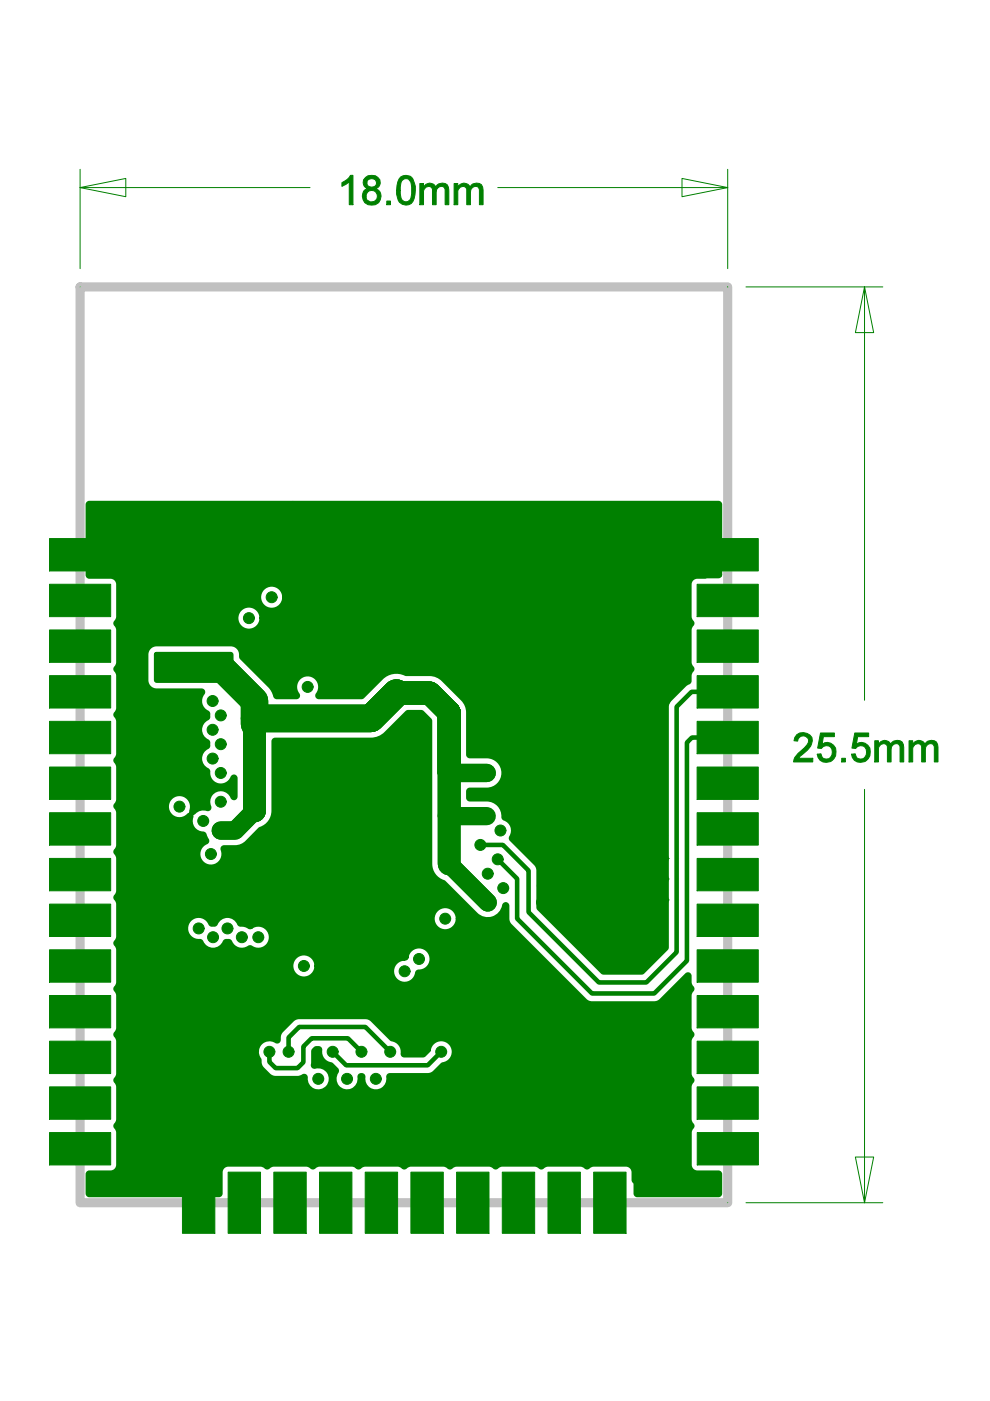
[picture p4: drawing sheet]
<svg xmlns="http://www.w3.org/2000/svg" width="210mm" height="297mm" viewBox="0 0 210 297" stroke-linecap="round" stroke-linejoin="round" font-family="sans-serif">
<defs><g id="words">
<g font-size="13" fill="#008000">
<text x="21.6" y="121.1" transform="rotate(-90 21.6 121.1)">J3x1</text>
<text x="158.9" y="121.1" transform="rotate(-90 158.9 121.1)">J1x1</text>
<text x="158.9" y="140.4" transform="rotate(-90 158.9 140.4)">J9x1</text>
<text x="21.6" y="247" transform="rotate(-90 21.6 247)">J37x1</text>
<text x="159" y="247" transform="rotate(-90 159 247)">J38x1</text>
<text x="38.7" y="259.7">J2</text>
<text x="48.4" y="259.7">J5</text>
<text x="67.7" y="259.7">J11</text>
<text x="77.4" y="259.7">J14</text>
<text x="87.1" y="259.7">J17</text>
<text x="96.8" y="259.7">J20</text>
<text x="116.2" y="259.7">J26</text>
<text x="125.9" y="259.7">J29</text>
</g>
</g></defs>
<path d="M17 60.8h137.3v194.2h-137.3z" fill="none" stroke="#c0c0c0" stroke-width="1.9"/>
<path d="M18.7 106.8v15.3l.2 .1h4.6a1.65 1.65 0 0 1 1.6 1.7v6.8l-.1 .7-.5 .8 .5 .7 .1 .7v6.8l-.1 .7-.5 .7 .5 .8 .1 .7v6.8l-.1 .7-.5 .7 .5 .8 .1 .6v6.9l-.1 .7-.5 .7 .5 .8 .1 .6v6.9l-.1 .6-.5 .8 .5 .8 .1 .6v6.9l-.1 .6-.5 .8 .5 .7 .1 .7v6.9l-.1 .6-.5 .8 .5 .7 .1 .7v6.9l-.1 .6-.5 .8 .5 .7 .1 .7v6.8l-.1 .7-.5 .8 .5 .7 .1 .7v6.8l-.1 .7-.5 .7 .5 .8 .1 .7v6.8l-.1 .7-.5 .7 .5 .8 .1 .6v6.9l-.1 .7-.5 .7 .5 .8 .1 .6v6.9a1.65 1.65 0 0 1-1.6 1.6l-4.7 .1-.2 .2 .1 4.3 .2 .2h27.5l.3-.3 .1-5a1.65 1.65 0 0 1 1.6-1.2h6.8l.7 .1 .7 .5 .8-.5 .7-.1h6.8l.7 .1 .7 .5 .8-.5 .6-.1h6.9l.7 .1 .7 .5 .8-.5 .6-.1h6.9l.7 .1 .7 .5 .8-.5 .6-.1h6.9l.6 .1 .8 .5 .8-.5 .6-.1h6.9l.6 .1 .8 .5 .7-.5 .7-.1h6.9l.6 .1 .8 .5 .7-.5 .7-.1h6.9l.6 .1 .8 .5 .7-.5 .7-.1h6.8a1.65 1.65 0 0 1 1.7 1.6v1.7l.4 .7v2.2l.3 .3h17.2l.3-.2v-4.3l-.1-.2-5.1-.1a1.65 1.65 0 0 1-1.2-1.6v-6.9l.1-.6 .5-.8-.5-.7-.1-.7v-6.9l.1-.6 .5-.8-.5-.7-.1-.7v-6.8l.1-.7 .5-.8-.5-.7-.1-.7v-6.8l.1-.7 .5-.7-.6-1.1-.1-1.9h-.4l-5.5 5.4a2.13 2.13 0 0 1-1.5 .7h-13.2l-1.2-.4-16.2-16.1a2.13 2.13 0 0 1-.6-1.5v-2.8l-.2-.3-.3 .2a3.6 3.6 0 0 1-6.1 2l-6.8-6.8a4.1 4.1 0 0 1-2.9-3.9v-30.3l-1.8-1.9h-3l-5 4.9-1 .6-1.2 .3-21 .1-.2 .3v15.5a4.2 4.2 0 0 1-2.9 3.2l-2.7 2.7-1.2 .8a7.4 7.4 0 0 1-3.7 .3l-.2 .1-.1 .3a2.72 2.72 0 0 1-1.6 3.5 2.72 2.72 0 0 1-3.5-1.6 2.72 2.72 0 0 1 1.7-3.5l.1-.3-.7-1.4a2.86 2.86 0 0 1-2.7-3.8l-.3-.2a2.75 2.75 0 0 1-4.6-.5 2.75 2.75 0 0 1 2.4-4 2.75 2.75 0 0 1 2.6 3.8l.3 .2a3.1 3.1 0 0 1 3.2-.8l.3-.2a2.77 2.77 0 0 1 1.4-3.8 2.77 2.77 0 0 1 3.7 1.7l.3-.1 .1-.2v-3.9l-.2-.3-.4 .2a2.75 2.75 0 0 1-3.2 1.6 2.75 2.75 0 0 1-2-3.1 2.81 2.81 0 0 1-1.7-2.6 2.81 2.81 0 0 1 1.7-2.6v-.7l-.2-.3a2.76 2.76 0 0 1-1.5-2.6 2.76 2.76 0 0 1 1.7-2.5v-.7l-.2-.3a2.77 2.77 0 0 1-.9-4.3l-.3-.4h-9.5a2.23 2.23 0 0 1-2.2-2.2l.1-6a2.23 2.23 0 0 1 2.1-1.6h16.3a2.7 2.7 0 0 1 1.7 2.8l6.3 6.3 1 2 4.4 .1 .2-.3a2.74 2.74 0 0 1 .2-3.8 2.74 2.74 0 0 1 3.8 0 2.74 2.74 0 0 1 .2 3.8l.3 .3 9.2-.1 4.6-4.5a4.7 4.7 0 0 1 4.8-.3h5.4l1.5 .5 .9 .7 4.5 4.5 .7 1.4 .1 1.1v9.1l.3 .1 4.3 .1a3.6 3.6 0 0 1 2.9 3.8 3.6 3.6 0 0 1-3.6 3.3h-3.8l-.1 .3v1.4l.3 .3h4.1a3.7 3.7 0 0 1 3.1 3.9 2.87 2.87 0 0 1 1.5 4.3l5.3 5.4a2.13 2.13 0 0 1 .6 1.5v7.9l13.7 13.6h8.2l5.1-5 .1-51.3 .2-.8 .5-.7 3.1-3.1 1.1-.8a2.55 2.55 0 0 1 .5-2.3v-.4l-.4-.6-.1-.7v-6.8l.1-.7 .5-.7-.5-.8-.1-.7v-6.8a1.65 1.65 0 0 1 1.6-1.7l4.5-.1 .3-.1v-15l-.1-.3h-133.6zM83.8 204.1a2.71 2.71 0 0 1 2.1-.9l.3-.2a2.72 2.72 0 0 1 3-2.4 2.72 2.72 0 0 1 2.4 3 2.72 2.72 0 0 1-3 2.5l-.1 .1a2.73 2.73 0 0 1-3.7 2.2 2.73 2.73 0 0 1-1-4.3zM91.7 194.8a2.71 2.71 0 0 1 5.4 0 2.71 2.71 0 0 1-5.4 0zM55.2 221.1a2.81 2.81 0 0 1 3.6-.3l.2-.2 .1-.6a2.13 2.13 0 0 1 .6-1.5l2.2-2.3a2.13 2.13 0 0 1 1.5-.6h14.1a2.13 2.13 0 0 1 1.5 .6l4 4a2.98 2.98 0 0 1 2.5 3.4l4.2 .1 1.1-.9a2.75 2.75 0 0 1 2.8-2.5 2.75 2.75 0 0 1 2.7 2.6 2.75 2.75 0 0 1-2.5 2.9l-1.6 1.6a2.13 2.13 0 0 1-1.5 .6l-8.3 .1a2.76 2.76 0 0 1-2.3 3.3 2.76 2.76 0 0 1-3.1-2.5v-.6a.37 .37 0 0 0-.4-.3 .37 .37 0 0 0-.3 .3 2.74 2.74 0 0 1-3.5 3 2.74 2.74 0 0 1-1.4-4.3l-1.1-1.2a2.98 2.98 0 0 1-2.5-3.4 .87 .87 0 0 0-1.3 .5l-.1 3 .2 .2a2.74 2.74 0 0 1 3.6 2.2 2.74 2.74 0 0 1-2.7 3.2 2.74 2.74 0 0 1-2.7-3.2l-.3-.2-1.4 .5h-4.7a2.13 2.13 0 0 1-1.5-.6 4.2 4.2 0 0 1-1.9-2.4v-.8a2.9 2.9 0 0 1 .2-3.7zM40.3 194.8a2.79 2.79 0 0 1 4.5 1.2h.8a2.81 2.81 0 0 1 2.6-1.9 2.81 2.81 0 0 1 2.7 1.9l1.3 .1 .8 .5a2.75 2.75 0 0 1 3.7 .2 2.75 2.75 0 0 1 0 3.8 2.75 2.75 0 0 1-3.7 .3 2.86 2.86 0 0 1-4.4-1.3h-.8a2.81 2.81 0 0 1-2.6 1.8 2.81 2.81 0 0 1-2.7-1.8 2.76 2.76 0 0 1-2.8-1.6 2.76 2.76 0 0 1 .6-3.2zM61.7 204.8a2.71 2.71 0 0 1 5.4 0 2.71 2.71 0 0 1-5.4 0zM54.9 126.6a2.71 2.71 0 0 1 5.4 0 2.71 2.71 0 0 1-5.4 0zM50.1 131.1a2.71 2.71 0 0 1 5.4 0 2.71 2.71 0 0 1-5.4 0z" fill="#008000" stroke="#008000" stroke-width=".97"/>
<g fill="none" stroke="#008000" stroke-width=".21">
<path d="M17 39.8l9.7-2v3.9zM17 35.9v21.1M17 39.8h48.7M105.5 39.8h48.8M144.6 37.8l9.7 2-9.7 1.9zM154.3 35.9v21.1M17 60.8h.1M154.3 60.8h.1M158.2 60.8h29M183.3 60.8l1.9 9.7h-3.8zM183.3 60.8v87.7M21.2 109.7h.1"/>
<path d="M22.3 108.5h.1M23.5 109.7h.1M26.6 120h.1M27.1 113.9h.1M27.1 109.9h.1M27.3 117.6h.1M28.2 111h.1M28.2 108.7h.1M29.4 109.9h.1M29.6 113.8h.1M30.8 115h.1M30.8 112.6h.1"/>
<path d="M31.9 113.8h.1M32.4 116.9h.1M33.6 118.1h.1M33.6 115.7h.1M33.6 108.7h.1M34.2 112.9h.1M34.7 116.9h.1M34.8 109.9h.1M34.8 107.5h.1M35.4 114.1h.1M35.4 111.7h.1M36 108.7h.1"/>
<path d="M36.6 112.9h.1M37.4 116.2h.1M37.5 108.7h.1M38.6 117.4h.1M38.6 115.1h.1M38.7 109.9h.1M38.7 107.5h.1M39.8 116.2h.1M39.8 108.7h.1M40.1 112.8h.1M41.2 113.9h.1M41.2 111.6h.1"/>
<path d="M41.4 108.7h.1M42.4 112.8h.1M42.6 109.9h.1M42.6 107.5h.1M43.3 117.6h.1M43.7 108.7h.1M43.8 113.6h.1M44.5 118.8h.1M44.5 116.5h.1M45 114.8h.1M45 112.5h.1M45.6 117.6h.1"/>
<path d="M46.2 113.6h.1M46.3 108.5h.1M47.5 109.6h.1M47.5 107.3h.1M47.5 118.4h.1M48.5 113.4h.1M48.6 108.5h.1M48.7 119.5h.1M48.7 117.2h.1M49.7 114.6h.1M49.7 112.3h.1M49.8 118.4h.1"/>
<path d="M50.8 113.4h.1M51.4 108.5h.1M52.6 109.6h.1M52.6 107.3h.1M52.9 118.4h.1M53.7 108.5h.1M54 113.1h.1M54.1 119.5h.1M54.1 117.2h.1M55.2 114.2h.1M55.2 111.9h.1M55.2 118.4h.1"/>
<path d="M56.4 113.1h.1M57 115.8h.1M58.2 117h.1M58.2 114.7h.1M59.4 115.8h.1M60.8 119.2h.1M60.9 107.5h.1M61.9 118.1h.1M62.1 108.6h.1M62.1 106.3h.1M63.1 119.2h.1M63.2 107.5h.1"/>
<path d="M64.2 107.6h.1M64.2 111.1h.1M65.4 108.8h.1M65.4 106.4h.1M65.4 112.2h.1M65.4 109.9h.1M66.6 107.6h.1M66.6 111.1h.1M67.6 114.5h.1M68 107.7h.1M68.8 115.7h.1M68.8 113.3h.1"/>
<path d="M69.1 108.9h.1M69.1 106.6h.1M69.9 114.5h.1M70.3 107.7h.1M70.7 117.5h.1M71.1 111.7h.1M71.9 118.6h.1M71.9 116.3h.1M72.3 112.8h.1M72.3 110.5h.1M73 117.5h.1M73.3 107.8h.1"/>
<path d="M73.5 111.7h.1M74.5 108.9h.1M74.5 106.6h.1M74.7 115.6h.1M75.7 107.8h.1M75.8 116.7h.1M75.8 114.4h.1M76.4 111.9h.1M77 115.6h.1M77.6 113.1h.1M77.6 110.8h.1M78.7 111.9h.1"/>
<path d="M79.6 108.1h.1M80.7 109.2h.1M80.7 106.9h.1M81.4 112.2h.1M81.6 116.3h.1M81.9 108.1h.1M82.6 113.3h.1M82.6 111h.1M82.7 117.5h.1M82.7 115.1h.1M83.8 112.2h.1M83.9 116.3h.1"/>
<path d="M84.7 119h.1M85.1 108h.1M85.4 114h.1M85.8 117.9h.1M86.2 109.1h.1M86.2 106.8h.1M86.6 115.2h.1M86.6 112.9h.1M87 119h.1M87.4 108h.1M87.8 114h.1M89 111.3h.1"/>
<path d="M90.2 112.4h.1M90.2 110.1h.1M91 115.7h.1M91.4 111.3h.1M92.1 116.9h.1M92.1 114.6h.1M92.2 108.1h.1M92.4 119.3h.1M93.3 115.7h.1M93.3 109.3h.1M93.3 107h.1M94.5 108.1h.1"/>
<path d="M94.6 114.1h.1M95.7 115.2h.1M95.7 112.9h.1M96.6 109.1h.1M96.8 116.9h.1M96.9 114.1h.1M97.8 110.2h.1M97.8 107.9h.1M97.9 112.7h.1M97.9 118.1h.1M97.9 115.7h.1M99 109.1h.1"/>
<path d="M99.1 113.8h.1M99.1 111.5h.1M99.1 116.9h.1M100.3 112.7h.1M100.8 114.8h.1M102 116h.1M102 113.7h.1M102.2 109.1h.1M102.3 119.8h.1M103.2 114.8h.1M103.4 110.3h.1M103.4 108h.1"/>
<path d="M104.6 109.1h.1M105.5 112.5h.1M106.7 113.6h.1M106.7 111.3h.1M106.9 118.1h.1M107.9 112.5h.1M108.1 119.2h.1M108.1 116.9h.1M108.5 109.2h.1M109.2 118.1h.1M109.7 110.4h.1M109.7 108.1h.1"/>
<path d="M110.6 115.6h.1M110.9 109.2h.1M111.7 116.8h.1M111.7 114.5h.1M111.9 112.3h.1M112.6 119.1h.1M112.9 115.6h.1M113.1 113.5h.1M113.1 111.1h.1M114.3 112.3h.1M116.4 115.5h.1M117.1 119.8h.1"/>
<path d="M117.1 109.1h.1M117.6 116.7h.1M117.6 114.4h.1M118.2 118.6h.1M118.2 110.3h.1M118.2 108h.1M118.3 112.6h.1M118.7 115.5h.1M119.4 119.8h.1M119.4 109.1h.1M119.5 113.8h.1M119.5 111.5h.1"/>
<path d="M120.6 112.6h.1M122.5 118.9h.1M123.7 117.8h.1M123.7 113.2h.1M124.7 109.1h.1M124.8 118.9h.1M124.9 114.4h.1M124.9 112h.1M125.9 110.3h.1M125.9 108h.1M126.1 113.2h.1M126.2 116.6h.1"/>
<path d="M127 109.1h.1M127.3 117.7h.1M127.3 115.4h.1M128.5 116.6h.1M128.6 113.2h.1M129.8 108.7h.1M129.8 118.6h.1M129.8 114.4h.1M129.8 112h.1M130.9 109.9h.1M130.9 107.5h.1M130.9 119.8h.1"/>
<path d="M130.9 117.5h.1M131 113.2h.1M132.1 108.7h.1M132.1 118.6h.1M133.6 108.7h.1M133.9 113.6h.1M134.8 109.9h.1M134.8 107.5h.1M135.1 114.7h.1M135.1 112.4h.1M135.2 118.6h.1M136 108.7h.1"/>
<path d="M136.2 113.6h.1M136.4 119.8h.1M136.4 117.5h.1M137.5 108.7h.1M137.5 118.6h.1M137.9 113.3h.1M138.7 109.9h.1M138.7 107.5h.1M139.1 114.4h.1M139.1 112.1h.1M139.8 108.7h.1M140.3 113.3h.1"/>
<path d="M142.2 113.9h.1M143.1 117.7h.1M143.3 115.1h.1M143.3 112.8h.1M144.3 118.9h.1M144.3 116.5h.1M144.5 113.9h.1M26.6 122.3h.1M27.7 121.1h.1M51.4 138.4h.1M52.5 139.6h.1M52.5 137.2h.1"/>
<path d="M53.7 138.4h.1M61.9 120.4h.1M64.1 122.8h.1M65.3 124h.1M65.3 121.7h.1M66.4 122.8h.1M66.6 125.8h.1M67.8 126.9h.1M67.8 124.6h.1M69 125.8h.1M69.7 129h.1M70.8 130.2h.1"/>
<path d="M70.8 127.8h.1M72 129h.1M72.6 131.6h.1M73.7 132.7h.1M73.7 130.4h.1M74.9 131.6h.1M75.4 134.5h.1M76.5 135.6h.1M76.5 133.3h.1M77.7 134.5h.1M78.1 137.4h.1M78.6 124.9h.1"/>
<path d="M79.3 138.5h.1M79.3 136.2h.1M79.7 126.1h.1M79.7 123.8h.1M80.5 137.4h.1M80.9 124.9h.1M81.6 127.9h.1M82 122.9h.1M82.7 129.1h.1M82.7 126.7h.1M83.1 124h.1M83.1 121.7h.1"/>
<path d="M83.9 127.9h.1M84.3 122.9h.1M85 131.7h.1M85.8 120.2h.1M86 123.7h.1M86.1 132.9h.1M86.1 130.6h.1M87.2 124.9h.1M87.2 122.6h.1M87.3 131.7h.1M87.9 128.4h.1M88.1 134.3h.1"/>
<path d="M88.4 123.7h.1M89.1 129.6h.1M89.1 127.3h.1M89.2 135.5h.1M89.2 133.2h.1M90.2 128.4h.1M90.4 134.3h.1M91.1 125.5h.1M91.2 120.5h.1M92.2 126.6h.1M92.2 124.3h.1M92.4 121.6h.1"/>
<path d="M93.4 125.5h.1M93.5 120.5h.1M93.5 128.9h.1M94.7 130h.1M94.7 127.7h.1M95.3 122.6h.1M95.4 139.4h.1M95.9 128.9h.1M96.5 123.8h.1M96.5 121.5h.1M96.6 138.3h.1M97.7 122.6h.1"/>
<path d="M97.7 139.4h.1M98.3 127.1h.1M98.6 132.4h.1M98.9 136.9h.1M99.5 128.2h.1M99.5 125.9h.1M99.7 133.6h.1M99.7 131.2h.1M100.1 138.1h.1M100.1 135.7h.1M100.6 127.1h.1M100.9 132.4h.1"/>
<path d="M101.1 120.9h.1M101.2 136.9h.1M102 125.8h.1M102.3 122.1h.1M102.6 136.5h.1M102.8 129.9h.1M103.2 127h.1M103.2 124.6h.1M103.5 120.9h.1M103.8 137.7h.1M103.8 135.3h.1M103.9 131.1h.1"/>
<path d="M103.9 128.8h.1M104.3 125.8h.1M104.9 136.5h.1M105.1 129.9h.1M105.4 133.2h.1M105.8 125.4h.1M106 138.9h.1M106.4 122.1h.1M106.6 134.4h.1M106.6 132.1h.1M106.9 126.6h.1M106.9 124.3h.1"/>
<path d="M107.1 137.7h.1M107.6 123.3h.1M107.6 121h.1M107.7 133.2h.1M108.1 125.4h.1M108.3 138.9h.1M108.6 128.9h.1M108.8 122.1h.1M109.1 135h.1M109.8 130.1h.1M109.8 127.7h.1M110.2 136.2h.1"/>
<path d="M110.2 133.8h.1M110.8 138.8h.1M110.9 128.9h.1M111.4 135h.1M111.4 120.2h.1M111.9 139.9h.1M111.9 137.6h.1M112 124.9h.1M112.6 121.4h.1M113.1 138.8h.1M113.2 126h.1M113.2 123.7h.1"/>
<path d="M113.8 120.2h.1M114.1 129.7h.1M114.1 135h.1M114.3 124.9h.1M115.2 130.9h.1M115.2 128.6h.1M115.2 136.2h.1M115.2 133.8h.1M116.4 129.7h.1M116.4 135h.1M116.5 123.7h.1M117.3 128.8h.1"/>
<path d="M117.7 124.9h.1M117.7 122.6h.1M118.2 120.9h.1M118.4 130h.1M118.4 127.6h.1M118.8 123.7h.1M119.6 128.8h.1M121.4 128.4h.1M121.5 123.2h.1M122.6 129.6h.1M122.6 127.3h.1M122.7 124.3h.1"/>
<path d="M122.7 122h.1M123.7 120.1h.1M123.7 128.4h.1M123.8 123.2h.1M125 128.2h.1M126.1 129.4h.1M126.1 127.1h.1M126.4 123.3h.1M127.3 128.2h.1M127.5 124.5h.1M127.5 122.2h.1M128.7 123.3h.1"/>
<path d="M130.3 124h.1M131.2 127.9h.1M131.5 125.2h.1M131.5 122.8h.1M132.3 129h.1M132.3 126.7h.1M132.7 124h.1M133.2 139.9h.1M133.5 127.9h.1M134.3 133.8h.1M135.5 135h.1M135.5 132.7h.1"/>
<path d="M136.2 124.4h.1M136.7 133.8h.1M137.3 125.5h.1M137.3 123.2h.1M138 139.6h.1M138.5 124.4h.1M139.6 132.3h.1M139.9 121.6h.1M140.8 133.4h.1M140.8 131.1h.1M141.1 122.7h.1M141.1 120.4h.1"/>
<path d="M141.5 139.6h.1M141.9 132.3h.1M142.2 121.6h.1M143.1 132.2h.1M143.8 122.5h.1M144.3 133.4h.1M144.3 131h.1M144.9 123.7h.1M144.9 121.3h.1M25.2 142.4h.1M25.9 151.6h.1M26.4 143.6h.1"/>
<path d="M26.4 141.3h.1M27 152.7h.1M27 150.4h.1M27.6 142.4h.1M28.2 151.6h.1M75.1 159.3h.1M92 142.5h.1M93.2 143.6h.1M93.2 141.3h.1M94.4 142.5h.1M95.7 145.1h.1M96.6 140.6h.1"/>
<path d="M96.8 146.3h.1M96.8 143.9h.1M98 145.1h.1M99.6 141.4h.1M100.7 142.6h.1M100.7 140.3h.1M101.9 141.4h.1M102.9 152.3h.1M103.7 142.8h.1M104.1 153.5h.1M104.1 151.1h.1M104.8 143.9h.1"/>
<path d="M104.8 141.6h.1M105.3 152.3h.1M106 142.8h.1M107 151.4h.1M107.1 140h.1M107.8 142.6h.1M108.2 152.6h.1M108.2 150.2h.1M108.9 143.8h.1M108.9 141.5h.1M109.3 151.4h.1M110.1 142.6h.1"/>
<path d="M112 146.5h.1M113.1 142.5h.1M113.1 147.6h.1M113.1 145.3h.1M114.3 143.7h.1M114.3 141.4h.1M114.3 146.5h.1M115.4 142.5h.1M126.2 152.4h.1M127.4 153.5h.1M127.4 151.2h.1M128.6 152.4h.1"/>
<path d="M129.7 152.4h.1M130.8 153.5h.1M130.8 151.2h.1M131.4 156h.1M131.9 147.1h.1M132 152.4h.1M132.1 141h.1M132.5 157.1h.1M132.5 154.8h.1M132.9 159h.1M133.1 148.3h.1M133.1 145.9h.1"/>
<path d="M133.2 151.3h.1M133.2 142.2h.1M133.7 156h.1M134.1 157.9h.1M134.3 147.1h.1M134.4 152.5h.1M134.4 150.2h.1M134.4 141h.1M135.3 159h.1M135.3 144.9h.1M135.5 148.8h.1M135.5 151.3h.1"/>
<path d="M136.3 155.9h.1M136.5 146.1h.1M136.5 143.8h.1M136.7 149.9h.1M136.7 147.6h.1M136.8 140.8h.1M137.5 152.5h.1M137.5 157.1h.1M137.5 154.7h.1M137.6 144.9h.1M137.8 148.8h.1M138 142h.1"/>
<path d="M138.6 158.9h.1M138.6 153.7h.1M138.6 151.3h.1M138.7 155.9h.1M139.1 140.8h.1M139.1 144.9h.1M139.8 157.7h.1M139.8 152.5h.1M139.8 148.3h.1M140.3 146h.1M140.3 143.7h.1M140.3 140.7h.1"/>
<path d="M140.9 158.9h.1M141 149.5h.1M141 147.2h.1M141.5 144.9h.1M141.5 141.9h.1M142.1 148.3h.1M142.7 140.7h.1M142.9 144.1h.1M144.1 145.3h.1M144.1 142.9h.1M29.3 166.8h.1M30.4 167.9h.1"/>
<path d="M30.4 165.6h.1M31.6 166.8h.1M31.9 163.1h.1M33.1 164.3h.1M33.1 161.9h.1M34.3 163.1h.1M59.9 174.6h.1M62.4 168.9h.1M62.4 174.7h.1M62.4 163.1h.1M63.5 179.3h.1M63.5 170h.1"/>
<path d="M63.5 167.7h.1M63.5 175.9h.1M63.5 173.5h.1M63.5 164.2h.1M63.5 161.9h.1M64.7 168.9h.1M64.7 174.7h.1M64.7 163.1h.1M68.2 174.7h.1M68.2 168.9h.1M68.2 163.1h.1M69.3 179.3h.1"/>
<path d="M69.3 175.9h.1M69.3 173.5h.1M69.3 170h.1M69.3 167.7h.1M69.3 164.2h.1M69.3 161.9h.1M70.5 174.7h.1M70.5 168.9h.1M70.5 163.1h.1M74 168.9h.1M74 163.1h.1M74 174.7h.1"/>
<path d="M75.1 170h.1M75.1 167.7h.1M75.1 164.2h.1M75.1 161.9h.1M75.1 179.3h.1M75.1 175.9h.1M75.1 173.5h.1M76.3 168.9h.1M76.3 163.1h.1M76.3 174.7h.1M79.8 163.1h.1M79.8 168.9h.1"/>
<path d="M79.8 174.7h.1M81 164.2h.1M81 161.9h.1M81 170h.1M81 167.7h.1M81 179.3h.1M81 175.9h.1M81 173.5h.1M82.1 163.1h.1M82.1 168.9h.1M82.1 174.7h.1M85.6 163.1h.1"/>
<path d="M85.6 168.9h.1M85.6 174.7h.1M86.8 179.3h.1M86.8 164.2h.1M86.8 161.9h.1M86.8 170h.1M86.8 167.7h.1M86.8 175.9h.1M86.8 173.5h.1M87.9 163.1h.1M87.9 168.9h.1M87.9 174.7h.1"/>
<path d="M90.4 174.6h.1M109.2 178.5h.1M110.3 179.6h.1M110.3 177.3h.1M111.5 178.5h.1M112.4 170.1h.1M113.5 171.3h.1M113.5 168.9h.1M114.7 170.1h.1M116.4 172h.1M117.6 173.2h.1M117.6 170.9h.1"/>
<path d="M117.6 168h.1M118.7 172h.1M118.8 169.1h.1M118.8 166.8h.1M119.9 168h.1M121.7 167.7h.1M122.8 168.9h.1M122.8 166.6h.1M124 167.7h.1M132.8 167.6h.1M133.9 168.8h.1M133.9 166.5h.1"/>
<path d="M134.1 160.2h.1M135.1 167.6h.1M138.5 168.2h.1M139 172.5h.1M139 177.1h.1M139.7 169.3h.1M139.7 167h.1M139.8 160h.1M140.1 173.6h.1M140.1 171.3h.1M140.2 178.3h.1M140.2 176h.1"/>
<path d="M140.8 168.2h.1M141.3 172.5h.1M141.3 177.1h.1M183.3 167.4v87.6M35.9 193h.1M37.1 194.2h.1M37.1 191.8h.1M37.8 189.8h.1M38.2 193h.1M38.9 191h.1M38.9 188.6h.1M40.1 189.8h.1"/>
<path d="M40.9 185.4h.1M42.1 186.5h.1M42.1 184.2h.1M43.2 185.4h.1M62.4 180.5h.1M62.4 186.3h.1M63.5 181.7h.1M63.5 187.5h.1M63.5 185.2h.1M64.7 180.5h.1M64.7 186.3h.1M68.2 180.5h.1"/>
<path d="M68.2 186.3h.1M69.3 181.7h.1M69.3 187.5h.1M69.3 185.2h.1M70.5 180.5h.1M70.5 186.3h.1M74 186.3h.1M74 180.5h.1M75.1 189.8h.1M75.1 187.5h.1M75.1 185.2h.1M75.1 181.7h.1"/>
<path d="M76.3 186.3h.1M76.3 180.5h.1M79.8 186.3h.1M79.8 180.5h.1M81 187.5h.1M81 185.2h.1M81 181.7h.1M82.1 186.3h.1M82.1 180.5h.1M85.6 180.5h.1M85.6 186.3h.1M86.8 181.7h.1"/>
<path d="M86.8 187.5h.1M86.8 185.2h.1M87.9 180.5h.1M87.9 186.3h.1M112.7 182h.1M113.8 191.3h.1M113.9 183.2h.1M113.9 180.8h.1M113.9 187.8h.1M114.9 192.5h.1M114.9 190.1h.1M115 182h.1"/>
<path d="M115.1 188.9h.1M115.1 186.6h.1M116.1 191.3h.1M116.3 187.8h.1M117.4 190.1h.1M117.6 185.8h.1M117.7 194.3h.1M118.6 191.3h.1M118.6 189h.1M118.7 187h.1M118.7 184.7h.1M118.9 195.4h.1"/>
<path d="M118.9 193.1h.1M119.7 190.1h.1M119.9 185.8h.1M120.1 194.3h.1M120.8 197.2h.1M121.9 198.4h.1M121.9 196.1h.1M123.1 197.2h.1M124.6 195h.1M125.8 196.2h.1M125.8 193.9h.1M126.9 195h.1"/>
<path d="M138.4 195.6h.1M139.2 198.9h.1M139.4 182h.1M139.4 186.4h.1M139.4 190.8h.1M139.5 196.7h.1M139.5 194.4h.1M140.5 183.2h.1M140.5 180.9h.1M140.5 187.5h.1M140.5 185.2h.1M140.5 192h.1"/>
<path d="M140.5 189.6h.1M140.7 195.6h.1M141.7 182h.1M141.7 186.4h.1M141.7 190.8h.1M25.4 209.7h.1M25.9 218.9h.1M26.5 210.8h.1M26.5 208.5h.1M27.1 217.7h.1M27.7 209.7h.1M28.2 218.9h.1"/>
<path d="M122.1 217.9h.1M123.2 219h.1M123.2 216.7h.1M124.4 217.9h.1M126.3 202.9h.1M126.7 219.8h.1M127.5 204.1h.1M127.5 201.7h.1M128.7 202.9h.1M129.1 217.7h.1M130.2 203.3h.1M130.3 218.8h.1"/>
<path d="M130.3 216.5h.1M131.4 204.5h.1M131.4 202.1h.1M131.5 217.7h.1M132.6 203.3h.1M132.9 219.8h.1M133.8 217.9h.1M134.5 203.6h.1M134.9 219h.1M134.9 216.7h.1M135.6 204.8h.1M135.6 202.4h.1"/>
<path d="M136.1 217.9h.1M136.8 203.6h.1M137.7 219.8h.1M138 200h.1M138.4 218h.1M139.2 201.2h.1M139.5 219.1h.1M139.5 216.8h.1M140.4 200h.1M140.7 218h.1M143.5 218.3h.1M144.7 219.5h.1"/>
<path d="M144.7 217.2h.1M145.8 218.3h.1M26 228.3h.1M27 237.8h.1M27.1 220h.1M27.1 229.4h.1M27.1 227.1h.1M28.2 238.9h.1M28.3 228.3h.1M56.6 239.5h.1M56.9 235.2h.1M58.1 236.3h.1"/>
<path d="M58.1 234h.1M59.2 235.2h.1M64.8 240h.1M65.6 234.8h.1M66 238.8h.1M66.8 236h.1M66.8 233.7h.1M67.1 240h.1M67.9 234.8h.1M80.7 238.9h.1M86.1 239.6h.1M91.9 232.3h.1"/>
<path d="M93.1 233.5h.1M93.1 231.1h.1M94.2 232.3h.1M96.1 232.3h.1M97 224.8h.1M97.3 233.5h.1M97.3 231.1h.1M98.2 225.9h.1M98.2 223.6h.1M98.4 232.3h.1M99.3 224.8h.1M125.5 220.9h.1"/>
<path d="M126.7 222.1h.1M127.8 220.9h.1M128.9 227.8h.1M130.1 228.9h.1M130.1 226.6h.1M131.2 227.8h.1M131.6 231.1h.1M131.8 221h.1M132.2 237.3h.1M132.8 232.3h.1M132.8 230h.1M132.9 222.1h.1"/>
<path d="M133.4 238.4h.1M133.4 236.1h.1M133.9 231.1h.1M134.1 221h.1M134.3 227.1h.1M134.5 237.3h.1M135.5 228.3h.1M135.5 226h.1M136.2 239.4h.1M136.5 221h.1M136.5 230.6h.1M136.6 227.1h.1"/>
<path d="M137.7 222.1h.1M137.7 231.7h.1M137.7 229.4h.1M138.5 237.4h.1M138.8 227.1h.1M138.8 221h.1M138.9 230.6h.1M139.7 238.5h.1M139.7 236.2h.1M140 228.3h.1M140 226h.1M140.8 237.4h.1"/>
<path d="M141 230.9h.1M141.1 227.1h.1M141.4 221.3h.1M142.2 232h.1M142.2 229.7h.1M142.5 222.4h.1M142.5 220.1h.1M142.7 238.5h.1M143.1 227.6h.1M143.3 230.9h.1M143.7 221.3h.1M143.9 239.7h.1"/>
<path d="M143.9 237.4h.1M144.3 228.7h.1M144.3 226.4h.1M145 238.5h.1M145.4 227.6h.1M20.8 252.6h.1M27 240.1h.1M27.4 242.7h.1M27.8 245.6h.1M28.2 251.3h.1M29 246.8h.1M29 244.4h.1"/>
<path d="M29.3 252.4h.1M29.3 250.1h.1M30.1 245.6h.1M30.5 251.3h.1M33.1 246h.1M33.6 251.3h.1M34.2 247.1h.1M34.2 244.8h.1M44 242.5h.1M45.1 243.6h.1M45.1 241.3h.1M46.3 242.5h.1"/>
<path d="M49.9 245.5h.1M50.2 241.4h.1M51.1 244.4h.1M51.4 242.6h.1M51.4 240.2h.1M52.2 245.5h.1M52.5 241.4h.1M55.5 240.7h.1M55.7 245.6h.1M56.6 241.8h.1M56.8 244.4h.1M57.8 240.7h.1"/>
<path d="M58 245.6h.1M64.8 245.2h.1M65.9 244h.1M66 241.1h.1M67.1 245.2h.1M79.5 240.1h.1M80.7 241.2h.1M81.9 240.1h.1M84.2 244.9h.1M84.9 240.8h.1M85.4 243.8h.1M86.1 242h.1"/>
<path d="M86.5 244.9h.1M87.3 240.8h.1M89.5 245h.1M90.7 243.9h.1M91.9 245h.1M102.4 241.9h.1M103.6 243h.1M103.6 240.7h.1M104.8 241.9h.1M106.7 245.2h.1M107.8 242.1h.1M107.9 244h.1"/>
<path d="M109 243.2h.1M109 240.9h.1M109.1 245.2h.1M110.1 242.1h.1M113.6 245.2h.1M114.7 241.3h.1M114.8 244h.1M115.8 242.5h.1M115.8 240.2h.1M116 245.2h.1M117 241.3h.1M123.3 245.7h.1"/>
<path d="M124.4 244.6h.1M125.6 245.7h.1M135.1 240.6h.1M136.2 241.8h.1M137.4 240.6h.1M137.7 251.8h.1M140.6 246.7h.1M141.2 251.5h.1M141.8 247.9h.1M141.8 245.6h.1M142.4 252.7h.1M142.4 250.3h.1"/>
<path d="M143 246.7h.1M143.5 251.5h.1M150.1 252.1h.1M154.3 255h.1M158.2 255h29M181.4 245.3h3.8l-1.9 9.7z"/>
</g>
<path d="M33.2 138.8h15.7v5.4h-15.7z" fill="#008000" stroke="#008000" stroke-width="1.2"/>
<path d="M154.3 156.4h-7.6l-1.1 1v46.3l-6.9 6.9h-13.2l-15.9-15.8v-8.5l-4.1-4.1M154.3 146.7h-7.7l-3.1 3.1v52.1l-6.5 6.4h-10l-14.9-14.9v-8.8l-5.5-5.5h-4.8M57.1 223v2.1l1.3 1.4h4.7l1.2-1.3v-3.3l1.8-1.8h7.7l2.8 2.9M61.2 223v-3l2.2-2.3h14.1l5.2 5.3M70.5 223l2.9 2.9h17.3l2.8-2.9" fill="none" stroke="#008000" stroke-width=".97"/>
<path d="M46.8 141.4l7.2 7.2v3.7h24.6l5.4-5.4-5.4 5.4h-24.6v1.2" fill="none" stroke="#008000" stroke-width="5.8"/>
<path d="M54 153.5v18.4M84 146.9h7.1l4.1 4.2v32.1" fill="none" stroke="#008000" stroke-width="4.8"/>
<path d="M54 171.9l-4.2 4.2h-3M95.2 163.9h8M95.2 173h8M95.2 183.2l8.2 8.1" fill="none" stroke="#008000" stroke-width="3.9"/>
<g fill="#008000" stroke="#008000" stroke-width=".21">
<path d="M10.5 143.3h13v6.8h-13z"/>
<path d="M147.8 143.3h13v6.8h-13z"/>
<path d="M10.5 152.9h13v6.9h-13z"/>
<path d="M147.8 152.9h13v6.9h-13z"/>
<path d="M10.5 162.6h13v6.9h-13z"/>
<path d="M147.8 162.6h13v6.9h-13z"/>
<path d="M10.5 172.3h13v6.9h-13z"/>
<path d="M147.8 172.3h13v6.9h-13z"/>
<path d="M10.5 182h13v6.9h-13z"/>
<path d="M106.5 248.5h6.9v13h-6.9z"/>
<path d="M147.8 182h13v6.9h-13z"/>
<path d="M10.5 191.7h13v6.9h-13z"/>
<path d="M147.8 191.7h13v6.9h-13z"/>
<path d="M10.5 201.4h13v6.8h-13z"/>
<path d="M147.8 201.4h13v6.8h-13z"/>
<path d="M10.5 211.1h13v6.8h-13z"/>
<path d="M147.8 211.1h13v6.8h-13z"/>
<path d="M10.5 220.8h13v6.8h-13z"/>
<path d="M147.8 220.8h13v6.8h-13z"/>
<path d="M10.5 230.4h13v6.9h-13z"/>
<path d="M147.8 230.4h13v6.9h-13z"/>
<path d="M10.5 123.9h13v6.8h-13z"/>
<path d="M147.8 123.9h13v6.8h-13z"/>
<path d="M10.5 133.6h13v6.8h-13z"/>
<path d="M58.1 248.5h6.8v13h-6.8z"/>
<path d="M59.9 159.3h30.5v30.5h-30.5z"/>
<path d="M72.5 38.7a3.5 3.5 0 0 0 1.8-1.5h.5v6.2h-.7v-4.8l-1.6 .9zM77.5 37.6a1.83 1.83 0 0 1 2-.4 1.83 1.83 0 0 1 1.1 1.6 1.43 1.43 0 0 1-.9 1.2 1.8 1.8 0 0 1 1 2.1 1.8 1.8 0 0 1-1.9 1.4 1.9 1.9 0 0 1-1.8-1.2 1.9 1.9 0 0 1 .4-2.1l.5-.2a1.41 1.41 0 0 1-.4-2.4zM78 38.1a.97 .97 0 0 0 .2 1.3 .97 .97 0 0 0 1.3 0 .97 .97 0 0 0 .1-1.3 1.3 1.3 0 0 0-1.6 0zM77.6 41.6a1.22 1.22 0 0 0 2.4 0 1.22 1.22 0 0 0-2.4 0zM82 42.6h.8v.8h-.8zM85 37.5a1.89 1.89 0 0 1 2.9 1.4 5 5 0 0 1-.7 4.2 1.86 1.86 0 0 1-2.9-1.3 5.1 5.1 0 0 1 .7-4.3zM85.2 38.3a6.1 6.1 0 0 0 0 4.1 1.11 1.11 0 0 0 1.3 .3 1.11 1.11 0 0 0 .7-1.1l.1-1.9a2.02 2.02 0 0 0-.7-1.7h-1zM89 38.9h.8v.7a1.44 1.44 0 0 1 1.3-.8 1.44 1.44 0 0 1 1.3 .9 1.63 1.63 0 0 1 2.4-.5l.4 1.1v3.1h-.8v-2.8a.88 .88 0 0 0-.5-1.1 .88 .88 0 0 0-1.1 .4l-.2 .3-.1 .6v2.6h-.8v-2.9a.8 .8 0 0 0-.8-1 1.24 1.24 0 0 0-1.1 1.6v2.3h-.8zM96.3 38.9h.8v.7a1.44 1.44 0 0 1 1.3-.8 1.44 1.44 0 0 1 1.3 .9 1.63 1.63 0 0 1 2.4-.5l.3 1.1v3.1h-.8v-2.8a.88 .88 0 0 0-.4-1.1 .88 .88 0 0 0-1.1 .4l-.3 .3-.1 .6v2.6h-.7v-2.9a.8 .8 0 0 0-.8-1 1.24 1.24 0 0 0-1.1 1.6v2.3h-.8z"/>
<path d="M168.9 155.8a2.22 2.22 0 0 1 3.2 .6 3.2 3.2 0 0 1-1.6 3.2l-1.2 1.2h3v.7h-4a3 3 0 0 1 1.5-2.3 2.73 2.73 0 0 0 1.6-2.6 1.21 1.21 0 0 0-1.3-.6 1.21 1.21 0 0 0-1 1.1h-.8l.2-.7zM174 155.4h2.9v.8h-2.3l-.3 1.6a1.82 1.82 0 0 1 2-.2 1.82 1.82 0 0 1 1 1.8 2.03 2.03 0 0 1-1.4 2.2 2.03 2.03 0 0 1-2.5-1l-.1-.7 .8-.1a1.23 1.23 0 0 0 1.3 1.1 1.23 1.23 0 0 0 1.1-1.4 1.25 1.25 0 0 0-.9-1.4 1.25 1.25 0 0 0-1.5 .6l-.7-.1zM178.5 160.8h.7v.7h-.7zM181.2 155.4h3v.8h-2.4l-.2 1.6a1.82 1.82 0 0 1 2-.2 1.82 1.82 0 0 1 .9 1.8 2.03 2.03 0 0 1-1.4 2.2 2.03 2.03 0 0 1-2.4-1l-.2-.7 .8-.1a1.23 1.23 0 0 0 1.4 1.1 1.23 1.23 0 0 0 1-1.4 1.25 1.25 0 0 0-.8-1.4 1.25 1.25 0 0 0-1.5 .6l-.8-.1zM185.5 157.1h.7v.6a1.44 1.44 0 0 1 1.4-.7 1.44 1.44 0 0 1 1.2 .8 1.63 1.63 0 0 1 2.5-.5l.3 1.1v3.1h-.8v-2.7a.88 .88 0 0 0-.4-1.1 .88 .88 0 0 0-1.1 .3l-.3 .3-.1 .7v2.5h-.7v-2.8a.8 .8 0 0 0-.8-1 1.24 1.24 0 0 0-1.2 1.5v2.3h-.7zM192.7 157.1h.8v.6a1.44 1.44 0 0 1 1.3-.7 1.44 1.44 0 0 1 1.3 .8 1.63 1.63 0 0 1 2.4-.5l.4 1.1v3.1h-.8v-2.7a.88 .88 0 0 0-.4-1.1 .88 .88 0 0 0-1.2 .3l-.2 .3-.1 .7v2.5h-.8v-2.8a.8 .8 0 0 0-.8-1 1.24 1.24 0 0 0-1.1 1.5v2.3h-.8z"/>
<circle cx="20.8" cy="251.4" r="1.16"/>
<circle cx="27" cy="238.9" r="1.16"/>
<circle cx="26.3" cy="242.7" r="1.16"/>
<circle cx="29.3" cy="251.3" r="1.16"/>
<circle cx="34.7" cy="251.3" r="1.16"/>
<circle cx="29" cy="245.6" r="1.16"/>
<circle cx="34.2" cy="246" r="1.16"/>
<circle cx="45.1" cy="242.5" r="1.16"/>
<circle cx="51.4" cy="241.4" r="1.16"/>
<circle cx="51.1" cy="245.5" r="1.16"/>
<circle cx="56.8" cy="245.6" r="1.16"/>
<circle cx="56.6" cy="240.7" r="1.16"/>
<circle cx="65.9" cy="245.2" r="1.16"/>
<circle cx="66" cy="240" r="1.16"/>
<circle cx="80.7" cy="240.1" r="1.16"/>
<circle cx="86.1" cy="240.8" r="1.16"/>
<circle cx="85.4" cy="244.9" r="1.16"/>
<circle cx="90.7" cy="245" r="1.16"/>
<circle cx="103.6" cy="241.9" r="1.16"/>
<circle cx="115.8" cy="241.3" r="1.16"/>
<circle cx="109" cy="242.1" r="1.16"/>
<circle cx="107.9" cy="245.2" r="1.16"/>
<circle cx="114.8" cy="245.2" r="1.16"/>
<circle cx="136.2" cy="240.6" r="1.16"/>
<circle cx="133.4" cy="237.3" r="1.16"/>
<circle cx="136.6" cy="251.8" r="1.16"/>
<circle cx="142.4" cy="251.5" r="1.16"/>
<circle cx="124.4" cy="245.7" r="1.16"/>
<circle cx="141.8" cy="246.7" r="1.16"/>
<circle cx="139.7" cy="237.4" r="1.16"/>
<circle cx="150.1" cy="250.9" r="1.16"/>
<circle cx="143.9" cy="238.5" r="1.16"/>
<circle cx="27.1" cy="218.9" r="1.16"/>
<circle cx="27.1" cy="228.3" r="1.16"/>
<circle cx="61.2" cy="223" r="1.16"/>
<circle cx="57.1" cy="223" r="1.16"/>
<circle cx="58.1" cy="235.2" r="1.16"/>
<circle cx="67.5" cy="228.7" r="1.16"/>
<circle cx="70.5" cy="223" r="1.16"/>
<circle cx="79.7" cy="228.7" r="1.16"/>
<circle cx="82.7" cy="223" r="1.16"/>
<circle cx="73.6" cy="228.7" r="1.16"/>
<circle cx="76.6" cy="223" r="1.16"/>
<circle cx="66.8" cy="234.8" r="1.16"/>
<circle cx="98.2" cy="224.8" r="1.16"/>
<circle cx="93.5" cy="223" r="1.16"/>
<circle cx="93" cy="232.3" r="1.16"/>
<circle cx="97.3" cy="232.3" r="1.16"/>
<circle cx="123.2" cy="217.9" r="1.16"/>
<circle cx="130.1" cy="227.8" r="1.16"/>
<circle cx="126.7" cy="220.9" r="1.16"/>
<circle cx="132.8" cy="231.1" r="1.16"/>
<circle cx="137.7" cy="230.6" r="1.16"/>
<circle cx="135.5" cy="227.1" r="1.16"/>
<circle cx="140" cy="227.1" r="1.16"/>
<circle cx="132.9" cy="221" r="1.16"/>
<circle cx="130.3" cy="217.7" r="1.16"/>
<circle cx="142.2" cy="230.9" r="1.16"/>
<circle cx="142.5" cy="221.3" r="1.16"/>
<circle cx="137.7" cy="221" r="1.16"/>
<circle cx="139.5" cy="218" r="1.16"/>
<circle cx="134.9" cy="217.9" r="1.16"/>
<circle cx="144.7" cy="218.3" r="1.16"/>
<circle cx="144.3" cy="227.6" r="1.16"/>
<circle cx="26.5" cy="209.7" r="1.16"/>
<circle cx="45.2" cy="198.7" r="1.16"/>
<circle cx="51.3" cy="198.7" r="1.16"/>
<circle cx="64.4" cy="204.8" r="1.16"/>
<circle cx="54.8" cy="198.7" r="1.16"/>
<circle cx="85.8" cy="205.9" r="1.16"/>
<circle cx="88.8" cy="203.3" r="1.16"/>
<circle cx="121.9" cy="197.2" r="1.16"/>
<circle cx="127.5" cy="202.9" r="1.16"/>
<circle cx="131.4" cy="203.3" r="1.16"/>
<circle cx="135.6" cy="203.6" r="1.16"/>
<circle cx="139.2" cy="200" r="1.16"/>
<circle cx="42.1" cy="196.8" r="1.16"/>
<circle cx="44.7" cy="181.1" r="1.16"/>
<circle cx="37.1" cy="193" r="1.16"/>
<circle cx="38.9" cy="189.8" r="1.16"/>
<circle cx="42.1" cy="185.4" r="1.16"/>
<circle cx="63.5" cy="180.5" r="1.16"/>
<circle cx="63.5" cy="186.3" r="1.16"/>
<circle cx="48.2" cy="196.8" r="1.16"/>
<circle cx="75.1" cy="186.3" r="1.16"/>
<circle cx="69.3" cy="180.5" r="1.16"/>
<circle cx="81" cy="186.3" r="1.16"/>
<circle cx="69.3" cy="186.3" r="1.16"/>
<circle cx="81" cy="180.5" r="1.16"/>
<circle cx="75.1" cy="180.5" r="1.16"/>
<circle cx="86.8" cy="180.5" r="1.16"/>
<circle cx="86.8" cy="186.3" r="1.16"/>
<circle cx="103.4" cy="191.3" r="1.45"/>
<circle cx="101.8" cy="179.1" r="1.16"/>
<circle cx="94.4" cy="194.8" r="1.16"/>
<circle cx="103.4" cy="185.2" r="1.16"/>
<circle cx="118.7" cy="185.8" r="1.16"/>
<circle cx="118.6" cy="190.1" r="1.16"/>
<circle cx="115.1" cy="187.8" r="1.16"/>
<circle cx="113.9" cy="182" r="1.16"/>
<circle cx="110.3" cy="178.5" r="1.16"/>
<circle cx="105.5" cy="182.2" r="1.16"/>
<circle cx="106.7" cy="188.3" r="1.16"/>
<circle cx="114.9" cy="191.3" r="1.16"/>
<circle cx="118.9" cy="194.3" r="1.16"/>
<circle cx="125.8" cy="195" r="1.16"/>
<circle cx="139.5" cy="195.6" r="1.16"/>
<circle cx="140.5" cy="190.8" r="1.16"/>
<circle cx="140.5" cy="186.4" r="1.16"/>
<circle cx="140.5" cy="182" r="1.16"/>
<circle cx="30.4" cy="166.8" r="1.16"/>
<circle cx="33.1" cy="163.1" r="1.16"/>
<circle cx="38" cy="171" r="1.16"/>
<circle cx="45.1" cy="160.8" r="1.16"/>
<circle cx="43.1" cy="174.1" r="1.16"/>
<circle cx="63.5" cy="168.9" r="1.16"/>
<circle cx="63.5" cy="174.7" r="1.16"/>
<circle cx="63.5" cy="163.1" r="1.16"/>
<circle cx="46.8" cy="176.1" r="1.45"/>
<circle cx="46.8" cy="163.9" r="1.16"/>
<circle cx="46.8" cy="170" r="1.16"/>
<circle cx="81" cy="168.9" r="1.16"/>
<circle cx="81" cy="163.1" r="1.16"/>
<circle cx="69.3" cy="174.7" r="1.16"/>
<circle cx="75.1" cy="168.9" r="1.16"/>
<circle cx="69.3" cy="168.9" r="1.16"/>
<circle cx="75.1" cy="163.1" r="1.16"/>
<circle cx="75.1" cy="174.7" r="1.16"/>
<circle cx="81" cy="174.7" r="1.16"/>
<circle cx="69.3" cy="163.1" r="1.16"/>
<circle cx="86.8" cy="163.1" r="1.16"/>
<circle cx="86.8" cy="168.9" r="1.16"/>
<circle cx="86.8" cy="174.7" r="1.16"/>
<circle cx="103.2" cy="173" r="1.45"/>
<circle cx="103.2" cy="163.9" r="1.45"/>
<circle cx="106.1" cy="176.1" r="1.16"/>
<circle cx="113.5" cy="170.1" r="1.16"/>
<circle cx="117.6" cy="172" r="1.16"/>
<circle cx="118.8" cy="168" r="1.16"/>
<circle cx="122.8" cy="167.7" r="1.16"/>
<circle cx="139.8" cy="158.9" r="1.16"/>
<circle cx="140.2" cy="177.1" r="1.16"/>
<circle cx="140.1" cy="172.5" r="1.16"/>
<circle cx="134.1" cy="159" r="1.16"/>
<circle cx="133.9" cy="167.6" r="1.16"/>
<circle cx="139.7" cy="168.2" r="1.16"/>
<circle cx="27" cy="151.6" r="1.16"/>
<circle cx="26.4" cy="142.4" r="1.16"/>
<circle cx="35.5" cy="141.4" r="1.94"/>
<circle cx="41.2" cy="141.4" r="1.94"/>
<circle cx="45.1" cy="148.6" r="1.16"/>
<circle cx="45.1" cy="154.7" r="1.16"/>
<circle cx="46.8" cy="141.4" r="1.94"/>
<circle cx="46.8" cy="151.7" r="1.16"/>
<circle cx="46.8" cy="157.8" r="1.16"/>
<circle cx="65.2" cy="145.6" r="1.16"/>
<circle cx="84" cy="146.9" r="1.94"/>
<circle cx="95.2" cy="151.1" r="1.94"/>
<circle cx="93.2" cy="142.5" r="1.16"/>
<circle cx="96.6" cy="139.4" r="1.16"/>
<circle cx="96.8" cy="145.1" r="1.16"/>
<circle cx="100.7" cy="141.4" r="1.16"/>
<circle cx="104.1" cy="152.3" r="1.16"/>
<circle cx="114.3" cy="142.5" r="1.16"/>
<circle cx="104.8" cy="142.8" r="1.16"/>
<circle cx="108.9" cy="142.6" r="1.16"/>
<circle cx="107.1" cy="138.9" r="1.16"/>
<circle cx="108.2" cy="151.4" r="1.16"/>
<circle cx="113.1" cy="146.5" r="1.16"/>
<circle cx="138.6" cy="152.5" r="1.16"/>
<circle cx="137.5" cy="155.9" r="1.16"/>
<circle cx="133.1" cy="147.1" r="1.16"/>
<circle cx="141" cy="148.3" r="1.16"/>
<circle cx="133.2" cy="141" r="1.16"/>
<circle cx="138" cy="140.8" r="1.16"/>
<circle cx="127.4" cy="152.4" r="1.16"/>
<circle cx="141.5" cy="140.7" r="1.16"/>
<circle cx="140.3" cy="144.9" r="1.16"/>
<circle cx="136.5" cy="144.9" r="1.16"/>
<circle cx="136.7" cy="148.8" r="1.16"/>
<circle cx="134.4" cy="151.3" r="1.16"/>
<circle cx="130.8" cy="152.4" r="1.16"/>
<circle cx="132.5" cy="156" r="1.16"/>
<circle cx="144.1" cy="144.1" r="1.16"/>
<circle cx="26.6" cy="121.1" r="1.16"/>
<circle cx="57.6" cy="126.6" r="1.16"/>
<circle cx="52.8" cy="131.1" r="1.16"/>
<circle cx="52.5" cy="138.4" r="1.16"/>
<circle cx="65.3" cy="122.8" r="1.16"/>
<circle cx="79.7" cy="124.9" r="1.16"/>
<circle cx="82.7" cy="127.9" r="1.16"/>
<circle cx="83.1" cy="122.9" r="1.16"/>
<circle cx="79.3" cy="137.4" r="1.16"/>
<circle cx="76.5" cy="134.5" r="1.16"/>
<circle cx="73.7" cy="131.6" r="1.16"/>
<circle cx="70.8" cy="129" r="1.16"/>
<circle cx="67.8" cy="125.8" r="1.16"/>
<circle cx="103.8" cy="136.5" r="1.16"/>
<circle cx="103.9" cy="129.9" r="1.16"/>
<circle cx="87.2" cy="123.7" r="1.16"/>
<circle cx="86.1" cy="131.7" r="1.16"/>
<circle cx="89.2" cy="134.3" r="1.16"/>
<circle cx="89.1" cy="128.4" r="1.16"/>
<circle cx="94.7" cy="128.9" r="1.16"/>
<circle cx="92.2" cy="125.5" r="1.16"/>
<circle cx="96.5" cy="122.6" r="1.16"/>
<circle cx="92.4" cy="120.5" r="1.16"/>
<circle cx="102.3" cy="120.9" r="1.16"/>
<circle cx="103.2" cy="125.8" r="1.16"/>
<circle cx="99.5" cy="127.1" r="1.16"/>
<circle cx="99.7" cy="132.4" r="1.16"/>
<circle cx="100.1" cy="136.9" r="1.16"/>
<circle cx="106.6" cy="133.2" r="1.16"/>
<circle cx="109.8" cy="128.9" r="1.16"/>
<circle cx="107.6" cy="122.1" r="1.16"/>
<circle cx="106.9" cy="125.4" r="1.16"/>
<circle cx="118.2" cy="119.8" r="1.16"/>
<circle cx="112.6" cy="120.2" r="1.16"/>
<circle cx="113.2" cy="124.9" r="1.16"/>
<circle cx="117.7" cy="123.7" r="1.16"/>
<circle cx="111.9" cy="138.8" r="1.16"/>
<circle cx="110.2" cy="135" r="1.16"/>
<circle cx="115.2" cy="135" r="1.16"/>
<circle cx="115.2" cy="129.7" r="1.16"/>
<circle cx="118.4" cy="128.8" r="1.16"/>
<circle cx="122.6" cy="128.4" r="1.16"/>
<circle cx="122.7" cy="123.2" r="1.16"/>
<circle cx="137.3" cy="124.4" r="1.16"/>
<circle cx="126.1" cy="128.2" r="1.16"/>
<circle cx="141.1" cy="121.6" r="1.16"/>
<circle cx="127.5" cy="123.3" r="1.16"/>
<circle cx="131.5" cy="124" r="1.16"/>
<circle cx="132.3" cy="127.9" r="1.16"/>
<circle cx="135.5" cy="133.8" r="1.16"/>
<circle cx="140.8" cy="132.3" r="1.16"/>
<circle cx="144.3" cy="132.2" r="1.16"/>
<circle cx="144.9" cy="122.5" r="1.16"/>
<circle cx="22.3" cy="109.7" r="1.16"/>
<circle cx="26.1" cy="117.6" r="1.16"/>
<circle cx="25.9" cy="113.9" r="1.16"/>
<circle cx="33.6" cy="116.9" r="1.16"/>
<circle cx="38.6" cy="116.2" r="1.16"/>
<circle cx="42.6" cy="108.7" r="1.16"/>
<circle cx="28.2" cy="109.9" r="1.16"/>
<circle cx="30.8" cy="113.8" r="1.16"/>
<circle cx="35.4" cy="112.9" r="1.16"/>
<circle cx="34.8" cy="108.7" r="1.16"/>
<circle cx="44.5" cy="117.6" r="1.16"/>
<circle cx="45" cy="113.6" r="1.16"/>
<circle cx="41.2" cy="112.8" r="1.16"/>
<circle cx="38.7" cy="108.7" r="1.16"/>
<circle cx="65.4" cy="111.1" r="1.16"/>
<circle cx="65.4" cy="107.6" r="1.16"/>
<circle cx="62.1" cy="107.5" r="1.16"/>
<circle cx="52.6" cy="108.5" r="1.16"/>
<circle cx="47.5" cy="108.5" r="1.16"/>
<circle cx="48.7" cy="118.4" r="1.16"/>
<circle cx="54.1" cy="118.4" r="1.16"/>
<circle cx="61.9" cy="119.2" r="1.16"/>
<circle cx="58.2" cy="115.8" r="1.16"/>
<circle cx="55.2" cy="113.1" r="1.16"/>
<circle cx="49.7" cy="113.4" r="1.16"/>
<circle cx="82.7" cy="116.3" r="1.16"/>
<circle cx="80.7" cy="108.1" r="1.16"/>
<circle cx="72.3" cy="111.7" r="1.16"/>
<circle cx="74.5" cy="107.8" r="1.16"/>
<circle cx="69.1" cy="107.7" r="1.16"/>
<circle cx="68.8" cy="114.5" r="1.16"/>
<circle cx="71.9" cy="117.5" r="1.16"/>
<circle cx="75.8" cy="115.6" r="1.16"/>
<circle cx="77.6" cy="111.9" r="1.16"/>
<circle cx="82.6" cy="112.2" r="1.16"/>
<circle cx="103.4" cy="109.1" r="1.16"/>
<circle cx="93.3" cy="108.1" r="1.16"/>
<circle cx="97.8" cy="109.1" r="1.16"/>
<circle cx="97.9" cy="116.9" r="1.16"/>
<circle cx="85.8" cy="119" r="1.16"/>
<circle cx="86.2" cy="108" r="1.16"/>
<circle cx="86.6" cy="114" r="1.16"/>
<circle cx="90.2" cy="111.3" r="1.16"/>
<circle cx="92.1" cy="115.7" r="1.16"/>
<circle cx="95.7" cy="114.1" r="1.16"/>
<circle cx="99.1" cy="112.7" r="1.16"/>
<circle cx="102" cy="114.8" r="1.16"/>
<circle cx="123.7" cy="118.9" r="1.16"/>
<circle cx="108.1" cy="118.1" r="1.16"/>
<circle cx="106.7" cy="112.5" r="1.16"/>
<circle cx="109.7" cy="109.2" r="1.16"/>
<circle cx="118.2" cy="109.1" r="1.16"/>
<circle cx="119.5" cy="112.6" r="1.16"/>
<circle cx="117.6" cy="115.5" r="1.16"/>
<circle cx="113.1" cy="112.3" r="1.16"/>
<circle cx="111.7" cy="115.6" r="1.16"/>
<circle cx="136.4" cy="118.6" r="1.16"/>
<circle cx="130.9" cy="118.6" r="1.16"/>
<circle cx="143.3" cy="113.9" r="1.16"/>
<circle cx="135.1" cy="113.6" r="1.16"/>
<circle cx="139.1" cy="113.3" r="1.16"/>
<circle cx="138.7" cy="108.7" r="1.16"/>
<circle cx="134.8" cy="108.7" r="1.16"/>
<circle cx="130.9" cy="108.7" r="1.16"/>
<circle cx="125.9" cy="109.1" r="1.16"/>
<circle cx="129.8" cy="113.2" r="1.16"/>
<circle cx="124.9" cy="113.2" r="1.16"/>
<circle cx="127.3" cy="116.6" r="1.16"/>
<circle cx="144.3" cy="117.7" r="1.16"/>
</g>
<use href="#words"/>
</svg>
